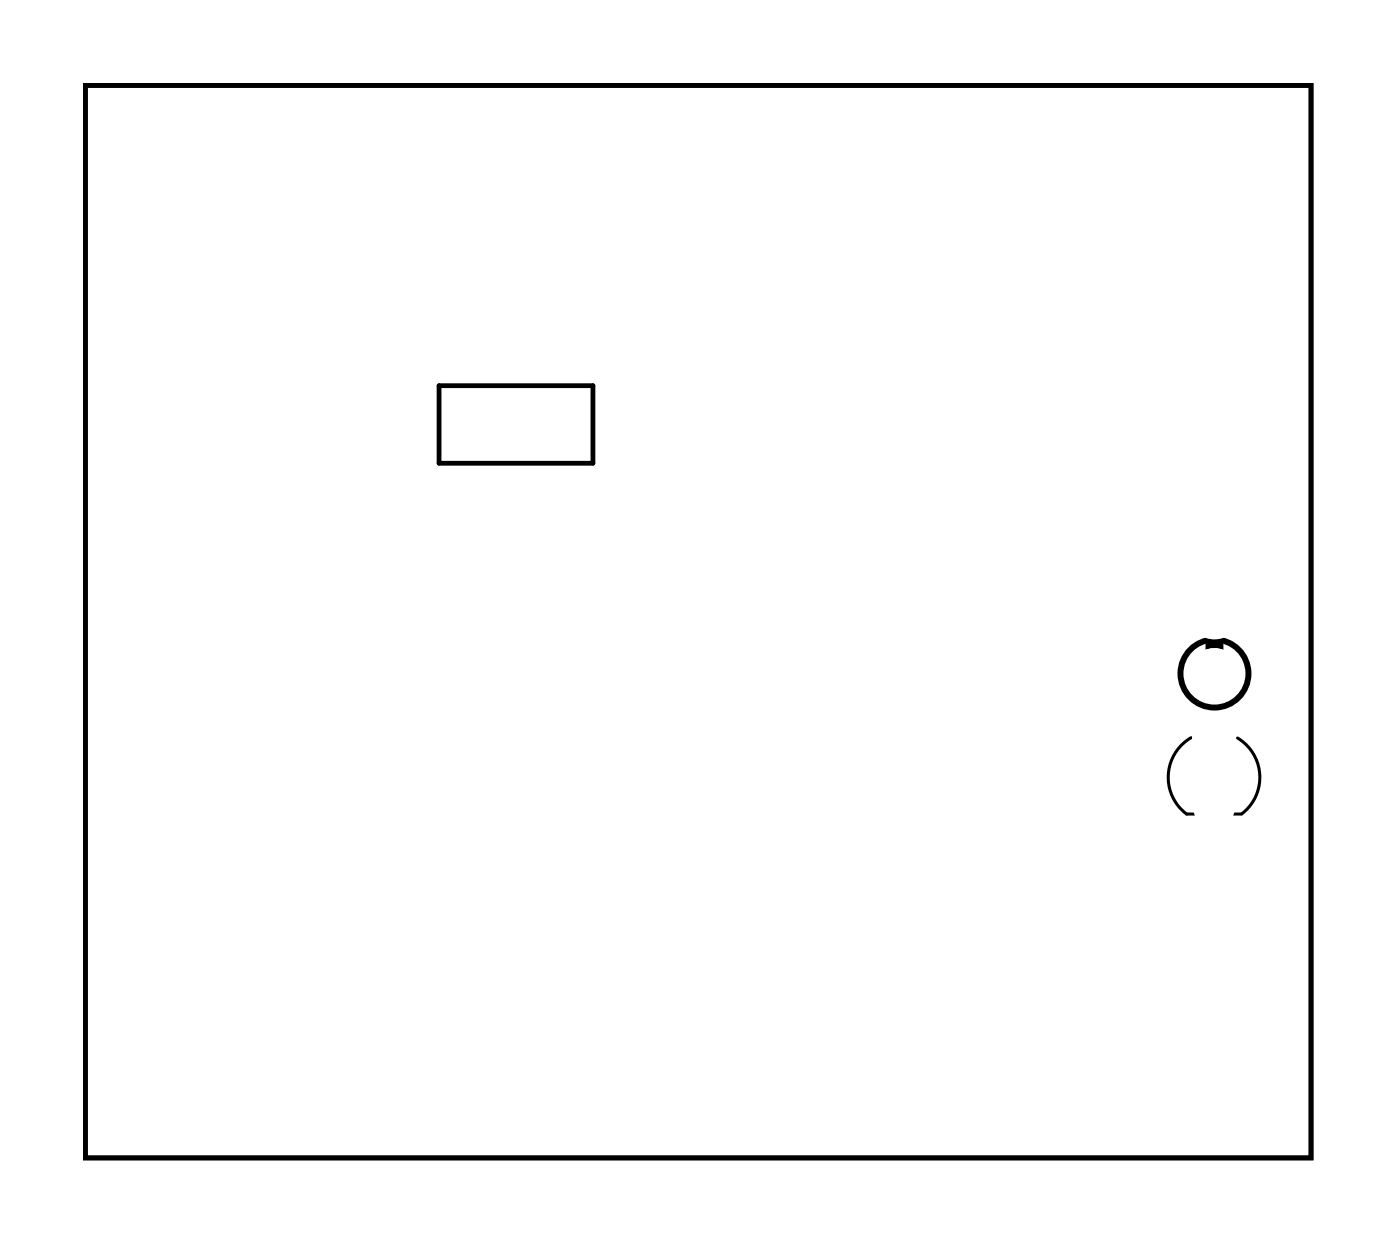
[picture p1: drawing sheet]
<svg xmlns="http://www.w3.org/2000/svg" width="60mm" height="53mm" viewBox="0 0 60 53" stroke-linecap="round" stroke-linejoin="round" font-family="sans-serif">
<path d="M3.6 3.6h52.2v45.7h-52.2zM18.7 16.4h6.6v3.3h-6.6z" fill="none" stroke="#000" stroke-width=".2"/>
<path d="M3.6 3.6h52.2v45.7h-52.2z" fill="none" stroke="#000" stroke-width=".04"/>
<g fill="none" stroke="#000" stroke-width=".25">
<path d="M51.5 27.2h.5v.5h-.5z"/>
<circle cx="51.7" cy="28.7" r="1.45"/>
</g>
<path d="M51.5 27.2h.5v.5h-.5z" fill="#000"/>
<path d="M50.7 31.4a1.95 1.95 0 0 0-.2 3.3h.4M52.5 34.7h.4M52.7 31.4a1.95 1.95 0 0 1 .2 3.3" fill="none" stroke="#000" stroke-width=".13"/>
<circle cx="7.2" cy="25.6" r=".58" fill="#fff"/>
<circle cx="7.2" cy="25.6" r=".58" fill="none" stroke="#fff" stroke-width=".62" stroke-linecap="butt"/>
<circle cx="7.2" cy="23.6" r=".58" fill="#fff"/>
<circle cx="7.2" cy="23.6" r=".58" fill="none" stroke="#fff" stroke-width=".62" stroke-linecap="butt"/>
<circle cx="7.2" cy="21.6" r=".58" fill="#fff"/>
<circle cx="7.2" cy="21.6" r=".58" fill="none" stroke="#fff" stroke-width=".62" stroke-linecap="butt"/>
<circle cx="7.2" cy="19.6" r=".58" fill="#fff"/>
<circle cx="7.2" cy="19.6" r=".58" fill="none" stroke="#fff" stroke-width=".62" stroke-linecap="butt"/>
<circle cx="7.2" cy="17.6" r=".58" fill="#fff"/>
<circle cx="7.2" cy="17.6" r=".58" fill="none" stroke="#fff" stroke-width=".62" stroke-linecap="butt"/>
<circle cx="7.2" cy="15.6" r=".58" fill="#fff"/>
<circle cx="7.2" cy="15.6" r=".58" fill="none" stroke="#fff" stroke-width=".62" stroke-linecap="butt"/>
<circle cx="7.2" cy="13.6" r=".58" fill="#fff"/>
<circle cx="7.2" cy="13.6" r=".58" fill="none" stroke="#fff" stroke-width=".62" stroke-linecap="butt"/>
<circle cx="7.2" cy="11.6" r=".58" fill="#fff"/>
<circle cx="7.2" cy="11.6" r=".58" fill="none" stroke="#fff" stroke-width=".62" stroke-linecap="butt"/>
<circle cx="7.2" cy="9.6" r=".58" fill="#fff"/>
<circle cx="7.2" cy="9.6" r=".58" fill="none" stroke="#fff" stroke-width=".62" stroke-linecap="butt"/>
<circle cx="7.2" cy="7.6" r=".58" fill="#fff"/>
<circle cx="7.2" cy="7.6" r=".58" fill="none" stroke="#fff" stroke-width=".62" stroke-linecap="butt"/>
<circle cx="29.2" cy="25.6" r=".58" fill="#fff"/>
<circle cx="29.2" cy="25.6" r=".58" fill="none" stroke="#fff" stroke-width=".62" stroke-linecap="butt"/>
<circle cx="29.2" cy="23.6" r=".58" fill="#fff"/>
<circle cx="29.2" cy="23.6" r=".58" fill="none" stroke="#fff" stroke-width=".62" stroke-linecap="butt"/>
<circle cx="29.2" cy="21.6" r=".58" fill="#fff"/>
<circle cx="29.2" cy="21.6" r=".58" fill="none" stroke="#fff" stroke-width=".62" stroke-linecap="butt"/>
<circle cx="29.2" cy="19.6" r=".58" fill="#fff"/>
<circle cx="29.2" cy="19.6" r=".58" fill="none" stroke="#fff" stroke-width=".62" stroke-linecap="butt"/>
<circle cx="29.2" cy="17.6" r=".58" fill="#fff"/>
<circle cx="29.2" cy="17.6" r=".58" fill="none" stroke="#fff" stroke-width=".62" stroke-linecap="butt"/>
<circle cx="29.2" cy="15.6" r=".58" fill="#fff"/>
<circle cx="29.2" cy="15.6" r=".58" fill="none" stroke="#fff" stroke-width=".62" stroke-linecap="butt"/>
<circle cx="29.2" cy="13.6" r=".58" fill="#fff"/>
<circle cx="29.2" cy="13.6" r=".58" fill="none" stroke="#fff" stroke-width=".62" stroke-linecap="butt"/>
<circle cx="29.2" cy="11.6" r=".58" fill="#fff"/>
<circle cx="29.2" cy="11.6" r=".58" fill="none" stroke="#fff" stroke-width=".62" stroke-linecap="butt"/>
<circle cx="29.2" cy="9.6" r=".58" fill="#fff"/>
<circle cx="29.2" cy="9.6" r=".58" fill="none" stroke="#fff" stroke-width=".62" stroke-linecap="butt"/>
<circle cx="29.2" cy="7.6" r=".58" fill="#fff"/>
<circle cx="29.2" cy="7.6" r=".58" fill="none" stroke="#fff" stroke-width=".62" stroke-linecap="butt"/>
<path d="M37.5 8.2h1.4v1.4h-1.4z" fill="#fff"/>
<path d="M37.5 8.2h1.4v1.4h-1.4z" fill="none" stroke="#fff" stroke-width=".76" stroke-linecap="butt"/>
<circle cx="38.2" cy="8.9" r=".7" fill="#fff"/>
<circle cx="38.2" cy="8.9" r=".7" fill="none" stroke="#fff" stroke-width=".76" stroke-linecap="butt"/>
<circle cx="45.8" cy="8.9" r=".7" fill="#fff"/>
<circle cx="45.8" cy="8.9" r=".7" fill="none" stroke="#fff" stroke-width=".76" stroke-linecap="butt"/>
<circle cx="38.2" cy="11.4" r=".7" fill="#fff"/>
<circle cx="38.2" cy="11.4" r=".7" fill="none" stroke="#fff" stroke-width=".76" stroke-linecap="butt"/>
<circle cx="45.8" cy="11.4" r=".7" fill="#fff"/>
<circle cx="45.8" cy="11.4" r=".7" fill="none" stroke="#fff" stroke-width=".76" stroke-linecap="butt"/>
<circle cx="38.2" cy="14" r=".7" fill="#fff"/>
<circle cx="38.2" cy="14" r=".7" fill="none" stroke="#fff" stroke-width=".76" stroke-linecap="butt"/>
<circle cx="45.8" cy="14" r=".7" fill="#fff"/>
<circle cx="45.8" cy="14" r=".7" fill="none" stroke="#fff" stroke-width=".76" stroke-linecap="butt"/>
<circle cx="38.2" cy="16.5" r=".7" fill="#fff"/>
<circle cx="38.2" cy="16.5" r=".7" fill="none" stroke="#fff" stroke-width=".76" stroke-linecap="butt"/>
<circle cx="45.8" cy="16.5" r=".7" fill="#fff"/>
<circle cx="45.8" cy="16.5" r=".7" fill="none" stroke="#fff" stroke-width=".76" stroke-linecap="butt"/>
<circle cx="38.2" cy="19" r=".7" fill="#fff"/>
<circle cx="38.2" cy="19" r=".7" fill="none" stroke="#fff" stroke-width=".76" stroke-linecap="butt"/>
<circle cx="45.8" cy="19" r=".7" fill="#fff"/>
<circle cx="45.8" cy="19" r=".7" fill="none" stroke="#fff" stroke-width=".76" stroke-linecap="butt"/>
<circle cx="38.2" cy="21.6" r=".7" fill="#fff"/>
<circle cx="38.2" cy="21.6" r=".7" fill="none" stroke="#fff" stroke-width=".76" stroke-linecap="butt"/>
<circle cx="45.8" cy="21.6" r=".7" fill="#fff"/>
<circle cx="45.8" cy="21.6" r=".7" fill="none" stroke="#fff" stroke-width=".76" stroke-linecap="butt"/>
<circle cx="38.2" cy="24.1" r=".7" fill="#fff"/>
<circle cx="38.2" cy="24.1" r=".7" fill="none" stroke="#fff" stroke-width=".76" stroke-linecap="butt"/>
<circle cx="45.8" cy="24.1" r=".7" fill="#fff"/>
<circle cx="45.8" cy="24.1" r=".7" fill="none" stroke="#fff" stroke-width=".76" stroke-linecap="butt"/>
<circle cx="38.2" cy="26.7" r=".7" fill="#fff"/>
<circle cx="38.2" cy="26.7" r=".7" fill="none" stroke="#fff" stroke-width=".76" stroke-linecap="butt"/>
<circle cx="45.8" cy="26.7" r=".7" fill="#fff"/>
<circle cx="45.8" cy="26.7" r=".7" fill="none" stroke="#fff" stroke-width=".76" stroke-linecap="butt"/>
<circle cx="38.2" cy="29.2" r=".7" fill="#fff"/>
<circle cx="38.2" cy="29.2" r=".7" fill="none" stroke="#fff" stroke-width=".76" stroke-linecap="butt"/>
<circle cx="45.8" cy="29.2" r=".7" fill="#fff"/>
<circle cx="45.8" cy="29.2" r=".7" fill="none" stroke="#fff" stroke-width=".76" stroke-linecap="butt"/>
<circle cx="38.2" cy="31.7" r=".7" fill="#fff"/>
<circle cx="38.2" cy="31.7" r=".7" fill="none" stroke="#fff" stroke-width=".76" stroke-linecap="butt"/>
<circle cx="45.8" cy="31.7" r=".7" fill="#fff"/>
<circle cx="45.8" cy="31.7" r=".7" fill="none" stroke="#fff" stroke-width=".76" stroke-linecap="butt"/>
<circle cx="38.2" cy="34.3" r=".7" fill="#fff"/>
<circle cx="38.2" cy="34.3" r=".7" fill="none" stroke="#fff" stroke-width=".76" stroke-linecap="butt"/>
<circle cx="45.8" cy="34.3" r=".7" fill="#fff"/>
<circle cx="45.8" cy="34.3" r=".7" fill="none" stroke="#fff" stroke-width=".76" stroke-linecap="butt"/>
<circle cx="38.2" cy="36.8" r=".7" fill="#fff"/>
<circle cx="38.2" cy="36.8" r=".7" fill="none" stroke="#fff" stroke-width=".76" stroke-linecap="butt"/>
<circle cx="45.8" cy="36.8" r=".7" fill="#fff"/>
<circle cx="45.8" cy="36.8" r=".7" fill="none" stroke="#fff" stroke-width=".76" stroke-linecap="butt"/>
<circle cx="38.2" cy="39.4" r=".7" fill="#fff"/>
<circle cx="38.2" cy="39.4" r=".7" fill="none" stroke="#fff" stroke-width=".76" stroke-linecap="butt"/>
<circle cx="45.8" cy="39.4" r=".7" fill="#fff"/>
<circle cx="45.8" cy="39.4" r=".7" fill="none" stroke="#fff" stroke-width=".76" stroke-linecap="butt"/>
<circle cx="38.2" cy="41.9" r=".7" fill="#fff"/>
<circle cx="38.2" cy="41.9" r=".7" fill="none" stroke="#fff" stroke-width=".76" stroke-linecap="butt"/>
<circle cx="45.8" cy="41.9" r=".7" fill="#fff"/>
<circle cx="45.8" cy="41.9" r=".7" fill="none" stroke="#fff" stroke-width=".76" stroke-linecap="butt"/>
<circle cx="53.2" cy="9.5" r="1.6" fill="#fff"/>
<circle cx="53.2" cy="9.5" r="1.6" fill="none" stroke="#fff" stroke-width=".25"/>
<circle cx="53.2" cy="42.2" r="1.6" fill="#fff"/>
<circle cx="53.2" cy="42.2" r="1.6" fill="none" stroke="#fff" stroke-width=".25"/>
<circle cx="51.7" cy="28.7" r=".7" fill="#fff"/>
<circle cx="51.7" cy="28.7" r=".7" fill="none" stroke="#fff" stroke-width=".76" stroke-linecap="butt"/>
<circle cx="51.7" cy="26.1" r=".7" fill="#fff"/>
<circle cx="51.7" cy="26.1" r=".7" fill="none" stroke="#fff" stroke-width=".76" stroke-linecap="butt"/>
<circle cx="51.7" cy="28.7" r=".7" fill="#fff"/>
<circle cx="51.7" cy="28.7" r=".7" fill="none" stroke="#fff" stroke-width=".76" stroke-linecap="butt"/>
<circle cx="51.7" cy="26.1" r=".7" fill="#fff"/>
<circle cx="51.7" cy="26.1" r=".7" fill="none" stroke="#fff" stroke-width=".76" stroke-linecap="butt"/>
<circle cx="51.7" cy="31.7" r=".6" fill="#fff"/>
<circle cx="51.7" cy="31.7" r=".6" fill="none" stroke="#fff" stroke-width=".65" stroke-linecap="butt"/>
<path d="M51.1 31.1h1.2v1.2h-1.2z" fill="#fff"/>
<path d="M51.1 31.1h1.2v1.2h-1.2z" fill="none" stroke="#fff" stroke-width=".65" stroke-linecap="butt"/>
<circle cx="51.7" cy="34.2" r=".6" fill="#fff"/>
<circle cx="51.7" cy="34.2" r=".6" fill="none" stroke="#fff" stroke-width=".65" stroke-linecap="butt"/>
<circle cx="51.7" cy="31.7" r=".6" fill="#fff"/>
<circle cx="51.7" cy="31.7" r=".6" fill="none" stroke="#fff" stroke-width=".65" stroke-linecap="butt"/>
<path d="M51.1 31.1h1.2v1.2h-1.2z" fill="#fff"/>
<path d="M51.1 31.1h1.2v1.2h-1.2z" fill="none" stroke="#fff" stroke-width=".65" stroke-linecap="butt"/>
<circle cx="51.7" cy="34.2" r=".6" fill="#fff"/>
<circle cx="51.7" cy="34.2" r=".6" fill="none" stroke="#fff" stroke-width=".65" stroke-linecap="butt"/>
<circle cx="16" cy="22" r=".7" fill="#fff"/>
<circle cx="16" cy="22" r=".7" fill="none" stroke="#fff" stroke-width=".76" stroke-linecap="butt"/>
<circle cx="16" cy="11.9" r=".7" fill="#fff"/>
<circle cx="16" cy="11.9" r=".7" fill="none" stroke="#fff" stroke-width=".76" stroke-linecap="butt"/>
<circle cx="13.6" cy="22" r=".7" fill="#fff"/>
<circle cx="13.6" cy="22" r=".7" fill="none" stroke="#fff" stroke-width=".76" stroke-linecap="butt"/>
<circle cx="13.6" cy="11.9" r=".7" fill="#fff"/>
<circle cx="13.6" cy="11.9" r=".7" fill="none" stroke="#fff" stroke-width=".76" stroke-linecap="butt"/>
<circle cx="11.3" cy="22" r=".7" fill="#fff"/>
<circle cx="11.3" cy="22" r=".7" fill="none" stroke="#fff" stroke-width=".76" stroke-linecap="butt"/>
<circle cx="11.3" cy="11.9" r=".7" fill="#fff"/>
<circle cx="11.3" cy="11.9" r=".7" fill="none" stroke="#fff" stroke-width=".76" stroke-linecap="butt"/>
<path d="M23.7 20.1h1.2v2.2h-1.2z" fill="#fff"/>
<path d="M23.7 20.1h1.2v2.2h-1.2z" fill="none" stroke="#fff" stroke-width=".25"/>
<path d="M21.4 20.1h1.2v2.2h-1.2z" fill="#fff"/>
<path d="M21.4 20.1h1.2v2.2h-1.2z" fill="none" stroke="#fff" stroke-width=".25"/>
<path d="M19.1 20.1h1.2v2.2h-1.2z" fill="#fff"/>
<path d="M19.1 20.1h1.2v2.2h-1.2z" fill="none" stroke="#fff" stroke-width=".25"/>
<path d="M20.2 13.9h3.6v2.2h-3.6z" fill="#fff"/>
<path d="M20.2 13.9h3.6v2.2h-3.6z" fill="none" stroke="#fff" stroke-width=".25"/>
<circle cx="33.8" cy="8.8" r=".74" fill="#fff"/>
<circle cx="33.8" cy="8.8" r=".74" fill="none" stroke="#fff" stroke-width=".76" stroke-linecap="butt"/>
<circle cx="33.8" cy="11.4" r=".74" fill="#fff"/>
<circle cx="33.8" cy="11.4" r=".74" fill="none" stroke="#fff" stroke-width=".76" stroke-linecap="butt"/>
<circle cx="33.8" cy="13.9" r=".74" fill="#fff"/>
<circle cx="33.8" cy="13.9" r=".74" fill="none" stroke="#fff" stroke-width=".76" stroke-linecap="butt"/>
<circle cx="33.8" cy="16.4" r=".74" fill="#fff"/>
<circle cx="33.8" cy="16.4" r=".74" fill="none" stroke="#fff" stroke-width=".76" stroke-linecap="butt"/>
<circle cx="33.8" cy="19" r=".74" fill="#fff"/>
<circle cx="33.8" cy="19" r=".74" fill="none" stroke="#fff" stroke-width=".76" stroke-linecap="butt"/>
<circle cx="11.2" cy="24.2" r=".7" fill="#fff"/>
<circle cx="11.2" cy="24.2" r=".7" fill="none" stroke="#fff" stroke-width=".76" stroke-linecap="butt"/>
<circle cx="19.1" cy="9.5" r=".7" fill="#fff"/>
<circle cx="19.1" cy="9.5" r=".7" fill="none" stroke="#fff" stroke-width=".76" stroke-linecap="butt"/>
<circle cx="41.4" cy="37" r=".7" fill="#fff"/>
<circle cx="41.4" cy="37" r=".7" fill="none" stroke="#fff" stroke-width=".76" stroke-linecap="butt"/>
<circle cx="43.5" cy="39.4" r=".7" fill="#fff"/>
<circle cx="43.5" cy="39.4" r=".7" fill="none" stroke="#fff" stroke-width=".76" stroke-linecap="butt"/>
<circle cx="21.9" cy="25.3" r=".7" fill="#fff"/>
<circle cx="21.9" cy="25.3" r=".7" fill="none" stroke="#fff" stroke-width=".76" stroke-linecap="butt"/>
<circle cx="25.4" cy="9.4" r=".7" fill="#fff"/>
<circle cx="25.4" cy="9.4" r=".7" fill="none" stroke="#fff" stroke-width=".76" stroke-linecap="butt"/>
<circle cx="53.6" cy="15.7" r=".7" fill="#fff"/>
<circle cx="53.6" cy="15.7" r=".7" fill="none" stroke="#fff" stroke-width=".76" stroke-linecap="butt"/>
<circle cx="53.6" cy="22.2" r=".7" fill="#fff"/>
<circle cx="53.6" cy="22.2" r=".7" fill="none" stroke="#fff" stroke-width=".76" stroke-linecap="butt"/>
<circle cx="49.1" cy="15.7" r=".7" fill="#fff"/>
<circle cx="49.1" cy="15.7" r=".7" fill="none" stroke="#fff" stroke-width=".76" stroke-linecap="butt"/>
<circle cx="49.1" cy="22.2" r=".7" fill="#fff"/>
<circle cx="49.1" cy="22.2" r=".7" fill="none" stroke="#fff" stroke-width=".76" stroke-linecap="butt"/>
<circle cx="42.2" cy="28.9" r=".7" fill="#fff"/>
<circle cx="42.2" cy="28.9" r=".7" fill="none" stroke="#fff" stroke-width=".76" stroke-linecap="butt"/>
<circle cx="42.1" cy="22.3" r=".7" fill="#fff"/>
<circle cx="42.1" cy="22.3" r=".7" fill="none" stroke="#fff" stroke-width=".76" stroke-linecap="butt"/>
<circle cx="17.1" cy="30.4" r=".64" fill="#fff"/>
<circle cx="17.1" cy="30.4" r=".64" fill="none" stroke="#fff" stroke-width=".76" stroke-linecap="butt"/>
<circle cx="19.6" cy="30.4" r=".64" fill="#fff"/>
<circle cx="19.6" cy="30.4" r=".64" fill="none" stroke="#fff" stroke-width=".76" stroke-linecap="butt"/>
<circle cx="24.8" cy="30.5" r=".64" fill="#fff"/>
<circle cx="24.8" cy="30.5" r=".64" fill="none" stroke="#fff" stroke-width=".76" stroke-linecap="butt"/>
<circle cx="22.2" cy="30.5" r=".64" fill="#fff"/>
<circle cx="22.2" cy="30.5" r=".64" fill="none" stroke="#fff" stroke-width=".76" stroke-linecap="butt"/>
<circle cx="32" cy="34.1" r=".7" fill="#fff"/>
<circle cx="32" cy="34.1" r=".7" fill="none" stroke="#fff" stroke-width=".76" stroke-linecap="butt"/>
<circle cx="34" cy="29.3" r=".7" fill="#fff"/>
<circle cx="34" cy="29.3" r=".7" fill="none" stroke="#fff" stroke-width=".76" stroke-linecap="butt"/>
<circle cx="11" cy="41.9" r=".74" fill="#fff"/>
<circle cx="11" cy="41.9" r=".74" fill="none" stroke="#fff" stroke-width=".76" stroke-linecap="butt"/>
<circle cx="13.6" cy="41.9" r=".74" fill="#fff"/>
<circle cx="13.6" cy="41.9" r=".74" fill="none" stroke="#fff" stroke-width=".76" stroke-linecap="butt"/>
<circle cx="16.1" cy="41.9" r=".74" fill="#fff"/>
<circle cx="16.1" cy="41.9" r=".74" fill="none" stroke="#fff" stroke-width=".76" stroke-linecap="butt"/>
<circle cx="18.7" cy="41.9" r=".74" fill="#fff"/>
<circle cx="18.7" cy="41.9" r=".74" fill="none" stroke="#fff" stroke-width=".76" stroke-linecap="butt"/>
<circle cx="21.2" cy="41.9" r=".74" fill="#fff"/>
<circle cx="21.2" cy="41.9" r=".74" fill="none" stroke="#fff" stroke-width=".76" stroke-linecap="butt"/>
<circle cx="23.7" cy="41.9" r=".74" fill="#fff"/>
<circle cx="23.7" cy="41.9" r=".74" fill="none" stroke="#fff" stroke-width=".76" stroke-linecap="butt"/>
<circle cx="26.3" cy="41.9" r=".74" fill="#fff"/>
<circle cx="26.3" cy="41.9" r=".74" fill="none" stroke="#fff" stroke-width=".76" stroke-linecap="butt"/>
<circle cx="28.8" cy="41.9" r=".74" fill="#fff"/>
<circle cx="28.8" cy="41.9" r=".74" fill="none" stroke="#fff" stroke-width=".76" stroke-linecap="butt"/>
<circle cx="31.4" cy="41.9" r=".74" fill="#fff"/>
<circle cx="31.4" cy="41.9" r=".74" fill="none" stroke="#fff" stroke-width=".76" stroke-linecap="butt"/>
<circle cx="11" cy="41.9" r=".74" fill="#fff"/>
<circle cx="11" cy="41.9" r=".74" fill="none" stroke="#fff" stroke-width=".76" stroke-linecap="butt"/>
<circle cx="13.6" cy="41.9" r=".74" fill="#fff"/>
<circle cx="13.6" cy="41.9" r=".74" fill="none" stroke="#fff" stroke-width=".76" stroke-linecap="butt"/>
<circle cx="16.1" cy="41.9" r=".74" fill="#fff"/>
<circle cx="16.1" cy="41.9" r=".74" fill="none" stroke="#fff" stroke-width=".76" stroke-linecap="butt"/>
<circle cx="18.7" cy="41.9" r=".74" fill="#fff"/>
<circle cx="18.7" cy="41.9" r=".74" fill="none" stroke="#fff" stroke-width=".76" stroke-linecap="butt"/>
<circle cx="21.2" cy="41.9" r=".74" fill="#fff"/>
<circle cx="21.2" cy="41.9" r=".74" fill="none" stroke="#fff" stroke-width=".76" stroke-linecap="butt"/>
<circle cx="23.7" cy="41.9" r=".74" fill="#fff"/>
<circle cx="23.7" cy="41.9" r=".74" fill="none" stroke="#fff" stroke-width=".76" stroke-linecap="butt"/>
<circle cx="26.3" cy="41.9" r=".74" fill="#fff"/>
<circle cx="26.3" cy="41.9" r=".74" fill="none" stroke="#fff" stroke-width=".76" stroke-linecap="butt"/>
<circle cx="28.8" cy="41.9" r=".74" fill="#fff"/>
<circle cx="28.8" cy="41.9" r=".74" fill="none" stroke="#fff" stroke-width=".76" stroke-linecap="butt"/>
<circle cx="31.4" cy="41.9" r=".74" fill="#fff"/>
<circle cx="31.4" cy="41.9" r=".74" fill="none" stroke="#fff" stroke-width=".76" stroke-linecap="butt"/>
<circle cx="31.4" cy="39.4" r=".74" fill="#fff"/>
<circle cx="31.4" cy="39.4" r=".74" fill="none" stroke="#fff" stroke-width=".76" stroke-linecap="butt"/>
<circle cx="28.8" cy="39.4" r=".74" fill="#fff"/>
<circle cx="28.8" cy="39.4" r=".74" fill="none" stroke="#fff" stroke-width=".76" stroke-linecap="butt"/>
<circle cx="26.3" cy="39.4" r=".74" fill="#fff"/>
<circle cx="26.3" cy="39.4" r=".74" fill="none" stroke="#fff" stroke-width=".76" stroke-linecap="butt"/>
<circle cx="23.7" cy="39.4" r=".74" fill="#fff"/>
<circle cx="23.7" cy="39.4" r=".74" fill="none" stroke="#fff" stroke-width=".76" stroke-linecap="butt"/>
<circle cx="21.2" cy="39.4" r=".74" fill="#fff"/>
<circle cx="21.2" cy="39.4" r=".74" fill="none" stroke="#fff" stroke-width=".76" stroke-linecap="butt"/>
<circle cx="18.7" cy="39.4" r=".74" fill="#fff"/>
<circle cx="18.7" cy="39.4" r=".74" fill="none" stroke="#fff" stroke-width=".76" stroke-linecap="butt"/>
<circle cx="16.1" cy="39.4" r=".74" fill="#fff"/>
<circle cx="16.1" cy="39.4" r=".74" fill="none" stroke="#fff" stroke-width=".76" stroke-linecap="butt"/>
<circle cx="13.6" cy="39.4" r=".74" fill="#fff"/>
<circle cx="13.6" cy="39.4" r=".74" fill="none" stroke="#fff" stroke-width=".76" stroke-linecap="butt"/>
<circle cx="11" cy="39.4" r=".74" fill="#fff"/>
<circle cx="11" cy="39.4" r=".74" fill="none" stroke="#fff" stroke-width=".76" stroke-linecap="butt"/>
<circle cx="25.8" cy="45.1" r=".7" fill="#fff"/>
<circle cx="25.8" cy="45.1" r=".7" fill="none" stroke="#fff" stroke-width=".76" stroke-linecap="butt"/>
<circle cx="16.1" cy="34.5" r=".7" fill="#fff"/>
<circle cx="16.1" cy="34.5" r=".7" fill="none" stroke="#fff" stroke-width=".76" stroke-linecap="butt"/>
<circle cx="29.1" cy="46.7" r=".7" fill="#fff"/>
<circle cx="29.1" cy="46.7" r=".7" fill="none" stroke="#fff" stroke-width=".76" stroke-linecap="butt"/>
<circle cx="23.7" cy="35.8" r=".7" fill="#fff"/>
<circle cx="23.7" cy="35.8" r=".7" fill="none" stroke="#fff" stroke-width=".76" stroke-linecap="butt"/>
<circle cx="13.6" cy="29.9" r=".7" fill="#fff"/>
<circle cx="13.6" cy="29.9" r=".7" fill="none" stroke="#fff" stroke-width=".76" stroke-linecap="butt"/>
<circle cx="7.6" cy="30" r=".7" fill="#fff"/>
<circle cx="7.6" cy="30" r=".7" fill="none" stroke="#fff" stroke-width=".76" stroke-linecap="butt"/>
<circle cx="37.4" cy="5.2" r=".7" fill="#fff"/>
<circle cx="37.4" cy="5.2" r=".7" fill="none" stroke="#fff" stroke-width=".76" stroke-linecap="butt"/>
<circle cx="34.9" cy="5.2" r=".7" fill="#fff"/>
<circle cx="34.9" cy="5.2" r=".7" fill="none" stroke="#fff" stroke-width=".76" stroke-linecap="butt"/>
<circle cx="37.4" cy="5.2" r=".7" fill="#fff"/>
<circle cx="37.4" cy="5.2" r=".7" fill="none" stroke="#fff" stroke-width=".76" stroke-linecap="butt"/>
<circle cx="34.9" cy="5.2" r=".7" fill="#fff"/>
<circle cx="34.9" cy="5.2" r=".7" fill="none" stroke="#fff" stroke-width=".76" stroke-linecap="butt"/>
</svg>
